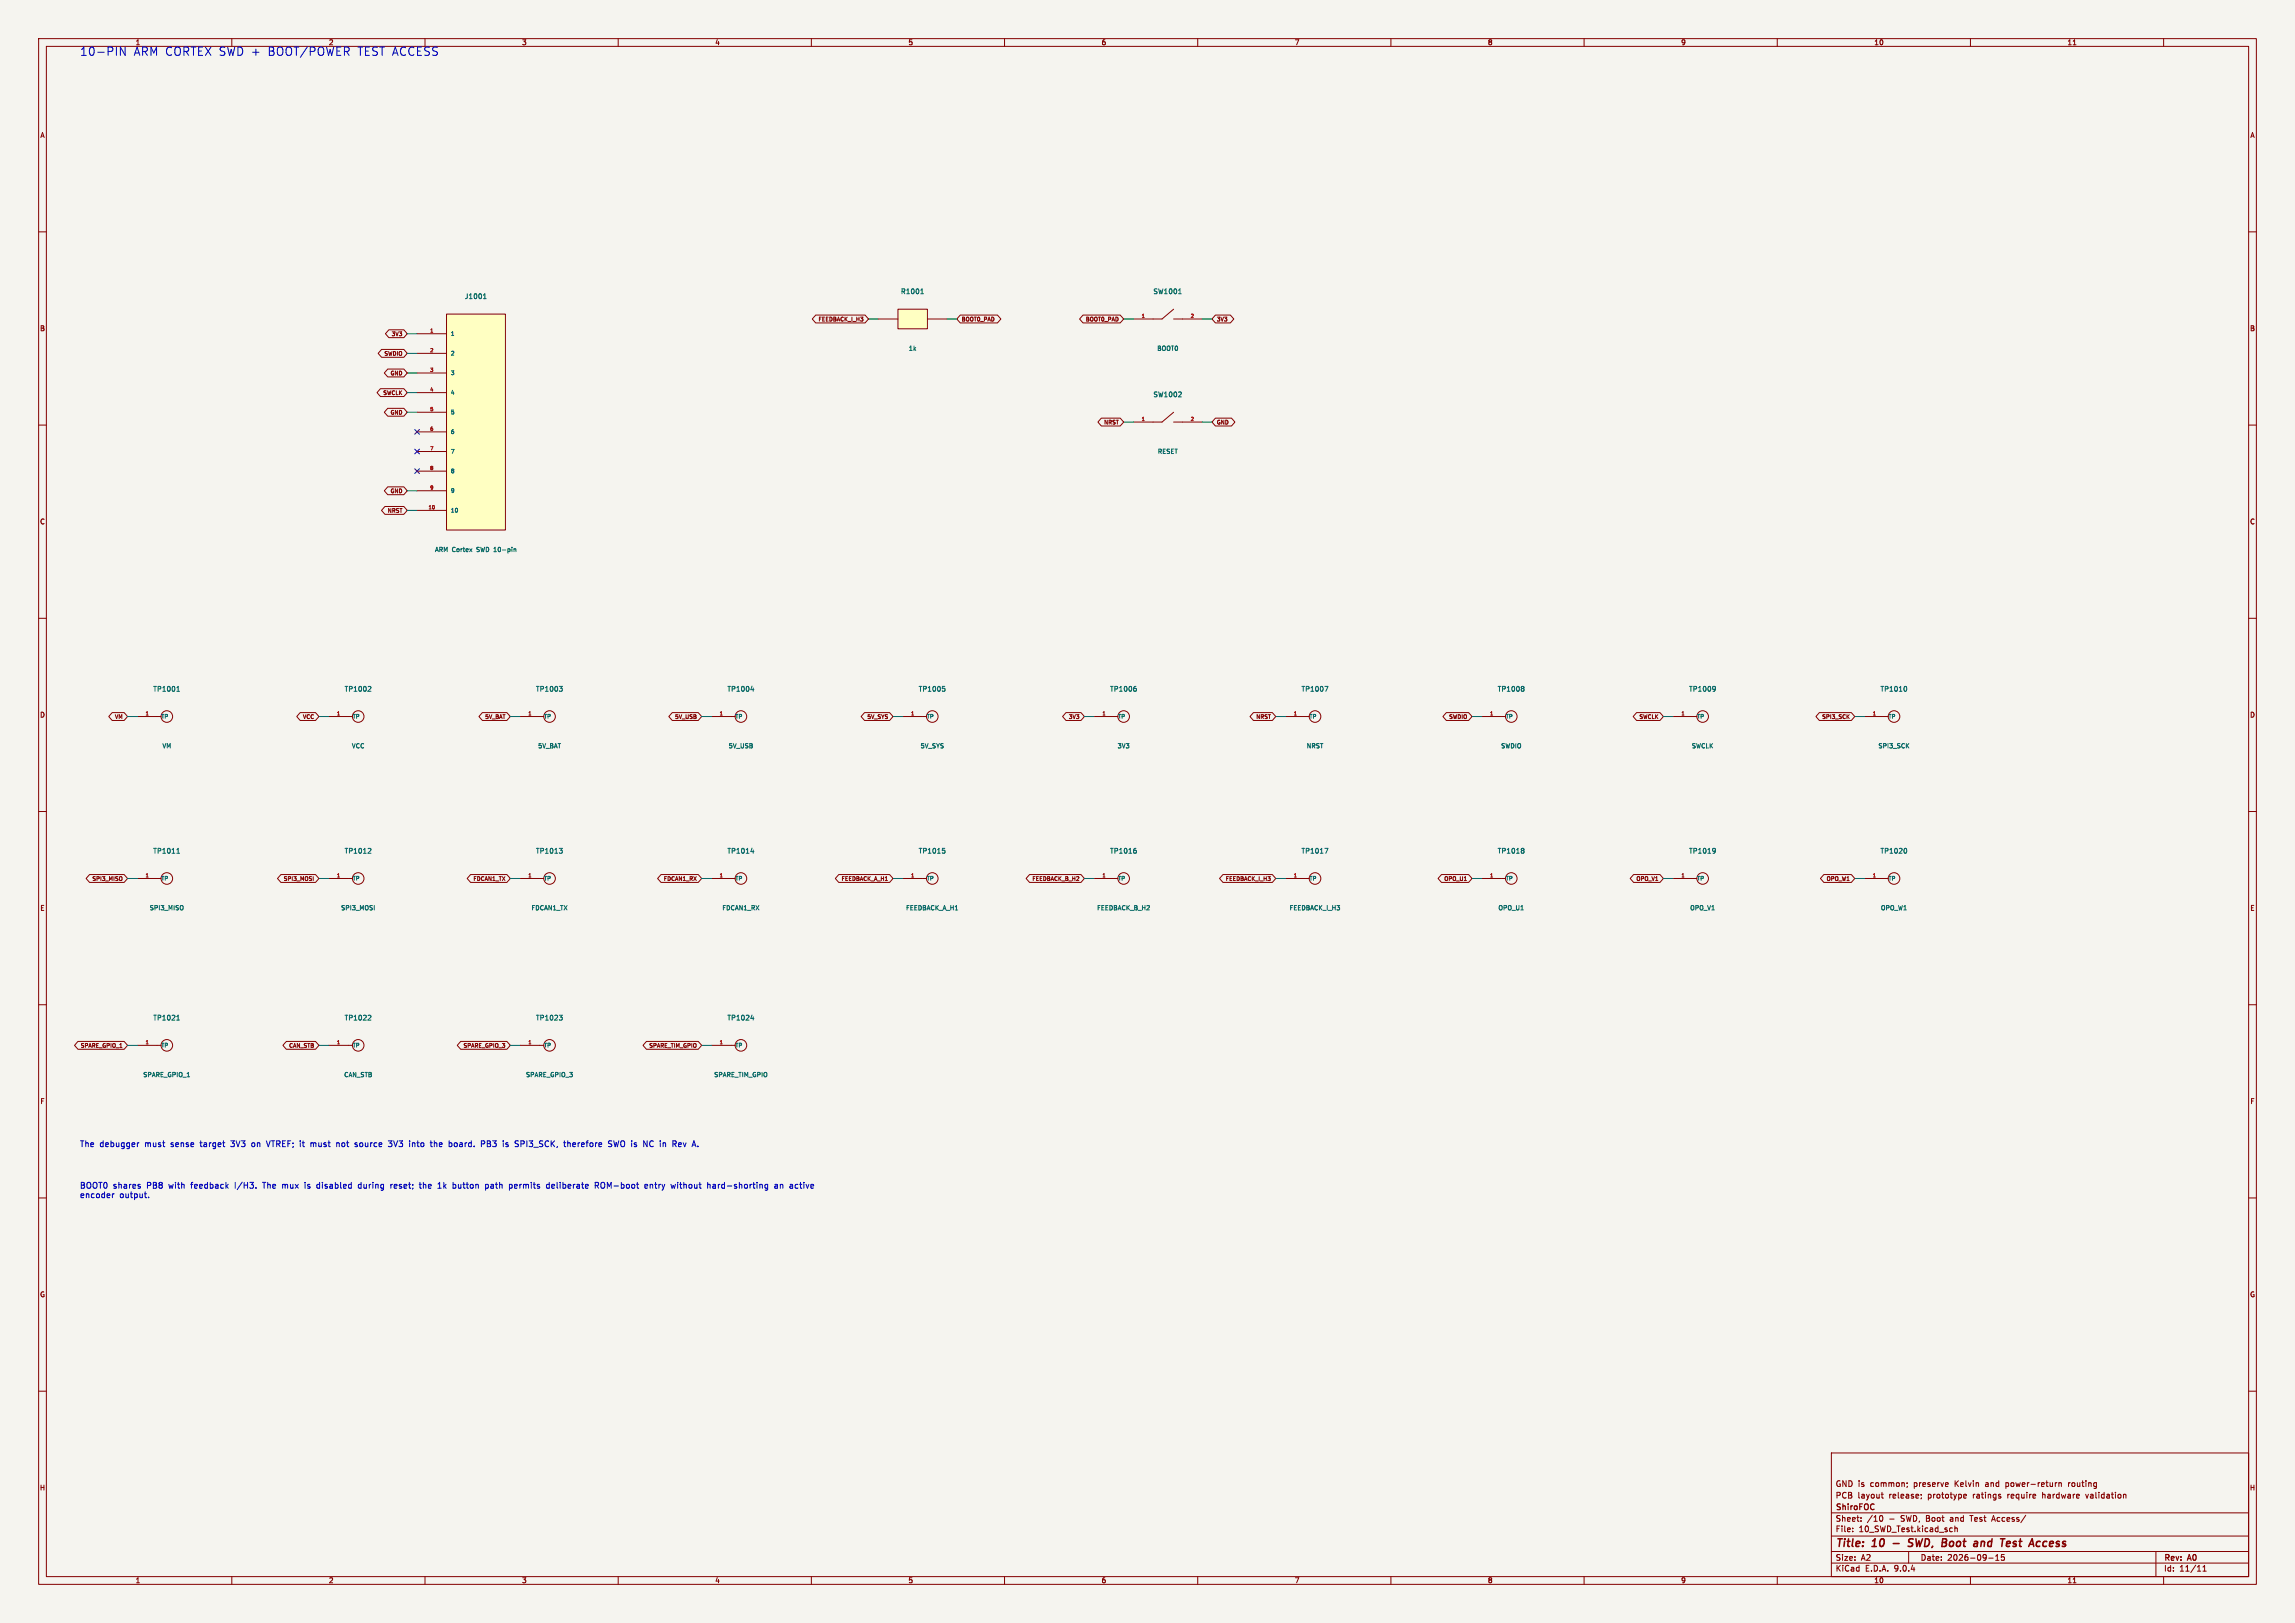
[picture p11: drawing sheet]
<svg xmlns="http://www.w3.org/2000/svg" width="594mm" height="420mm" viewBox="0 0 594 420" stroke-linecap="round" stroke-linejoin="round" font-family="sans-serif">
<defs><g id="words">
<g font-size="3" fill="#0000c2">
<text x="20.6" y="14.6">10-PIN</text>
<text x="34.5" y="14.6">ARM CORTEX SWD +</text>
<text x="69.2" y="14.6">BOOT/POWER</text>
<text x="92.5" y="14.6">TEST ACCESS</text>
</g>
<g font-size="2.8" fill="#840000">
<text x="475" y="400.9">Title:</text>
<text x="484.7" y="400.9">10</text>
<text x="495.6" y="400.9">SWD,</text>
<text x="505.1" y="400.9">Boot</text>
<text x="514.1" y="400.9">and</text>
<text x="521.9" y="400.9">Test</text>
<text x="530.2" y="400.9">Access</text>
</g>
<g font-size="2.1" fill="#0000c2">
<text x="20.6" y="296.9">The</text>
<text x="25.7" y="296.9">debugger</text>
<text x="37.5" y="296.9">must</text>
<text x="44.3" y="296.9">sense</text>
<text x="52.1" y="296.9">target</text>
<text x="60.2" y="296.9">3V3</text>
<text x="65.7" y="296.9">on</text>
<text x="69.8" y="296.9">VTREF; it</text>
<text x="81.4" y="296.9">must</text>
<text x="88.2" y="296.9">not</text>
<text x="93.2" y="296.9">source</text>
<text x="102" y="296.9">3V3</text>
<text x="107.5" y="296.9">into</text>
<text x="113.2" y="296.9">the</text>
<text x="118.1" y="296.9">board.</text>
<text x="126.6" y="296.9">PB3</text>
<text x="132.4" y="296.9">is</text>
<text x="135.7" y="296.9">SPI3_SCK,</text>
<text x="148.5" y="296.9">therefore</text>
<text x="160.1" y="296.9">SWO is</text>
<text x="169.5" y="296.9">NC in</text>
<text x="177.4" y="296.9">Rev</text>
<text x="20.6" y="307.7">BOOT0 shares</text>
<text x="20.6" y="310.1">encoder</text>
<text x="30.9" y="310.1">output.</text>
<text x="38" y="307.7">PB8</text>
<text x="43.8" y="307.7">with</text>
<text x="49.7" y="307.7">feedback</text>
<text x="61.2" y="307.7">I/H3.</text>
<text x="68.6" y="307.7">The</text>
<text x="73.7" y="307.7">mux</text>
<text x="79.7" y="307.7">is</text>
<text x="83" y="307.7">disabled</text>
<text x="93.9" y="307.7">during</text>
<text x="102.4" y="307.7">reset;</text>
<text x="110.1" y="307.7">the</text>
<text x="114.9" y="307.7">1k</text>
<text x="118.9" y="307.7">button</text>
<text x="127.5" y="307.7">path</text>
<text x="133.8" y="307.7">permits</text>
<text x="143.6" y="307.7">deliberate</text>
<text x="156.3" y="307.7">ROM-boot</text>
<text x="169.4" y="307.7">entry</text>
<text x="176.4" y="307.7">without</text>
<text x="185.9" y="307.7">hard-shorting</text>
<text x="203.5" y="307.7">an</text>
<text x="207.5" y="307.7">active</text>
</g>
<g font-size="2.1" fill="#840000">
<text x="475" y="388">PCB</text>
<text x="475" y="385">GND is</text>
<text x="480.8" y="388">layout</text>
<text x="484.1" y="385">common;</text>
<text x="489" y="388">release;</text>
<text x="495.5" y="385">preserve</text>
<text x="499.1" y="388">prototype</text>
<text x="506.2" y="385">Kelvin</text>
<text x="510.9" y="388">ratings</text>
<text x="514.3" y="385">and</text>
<text x="519.7" y="385">power-return</text>
<text x="520" y="388">require</text>
<text x="529.2" y="388">hardware</text>
<text x="536" y="385">routing</text>
<text x="540.6" y="388">validation</text>
<text x="475" y="394">Sheet:</text>
<text x="475" y="391.2">ShiroFOC</text>
<text x="483.2" y="394">/10</text>
<text x="489" y="394">-</text>
<text x="492.1" y="394">SWD, Boot</text>
<text x="505.1" y="394">and</text>
<text x="510.5" y="394">Test</text>
<text x="516.3" y="394">Access/</text>
<text x="475" y="396.7">File:</text>
<text x="481.1" y="396.7">10_SWD_Test.kicad_sch</text>
<text x="475" y="406.9">KiCad</text>
<text x="475" y="404.1">Size:</text>
<text x="481.7" y="404.1">A2</text>
<text x="482.7" y="406.9">E.D.A.</text>
<text x="490.3" y="406.9">9.0.4</text>
<text x="497" y="404.1">Date:</text>
<text x="504" y="404.1">2026-09-15</text>
<text x="560" y="404.3">Rev:</text>
<text x="560" y="406.9">Id:</text>
<text x="564.1" y="406.9">11/11</text>
<text x="566.4" y="404.3">A0</text>
</g>
<g font-size="1.8" fill="#840000">
<text x="35" y="11.9">1</text>
<text x="85" y="11.9">2</text>
<text x="135" y="11.9">3</text>
<text x="185" y="11.9">4</text>
<text x="235" y="11.9">5</text>
<text x="285" y="11.9">6</text>
<text x="335" y="11.9">7</text>
<text x="385" y="11.9">8</text>
<text x="435" y="11.9">9</text>
<text x="485" y="11.9">10</text>
<text x="535" y="11.9">11</text>
<text x="10.3" y="35.9">A</text>
<text x="582.3" y="35.9">A</text>
<text x="10.3" y="85.9">B</text>
<text x="582.3" y="85.9">B</text>
<text x="10.3" y="135.9">C</text>
<text x="582.3" y="135.9">C</text>
<text x="10.3" y="185.9">D</text>
<text x="582.3" y="185.9">D</text>
<text x="10.3" y="235.9">E</text>
<text x="582.3" y="235.9">E</text>
<text x="10.3" y="285.9">F</text>
<text x="582.3" y="285.9">F</text>
<text x="10.3" y="335.9">G</text>
<text x="582.3" y="335.9">G</text>
<text x="10.2" y="385.9">H</text>
<text x="582.2" y="385.9">H</text>
<text x="35" y="409.9">1</text>
<text x="85" y="409.9">2</text>
<text x="135" y="409.9">3</text>
<text x="185" y="409.9">4</text>
<text x="235" y="409.9">5</text>
<text x="285" y="409.9">6</text>
<text x="335" y="409.9">7</text>
<text x="385" y="409.9">8</text>
<text x="435" y="409.9">9</text>
<text x="485" y="409.9">10</text>
<text x="535" y="409.9">11</text>
</g>
<g font-size="1.8" fill="#006464">
<text x="120.2" y="77.6">J1001</text>
<text x="233.1" y="76.3">R1001</text>
<text x="298.4" y="76.3">SW1001</text>
<text x="298.4" y="103">SW1002</text>
<text x="39.5" y="179.2">TP1001</text>
<text x="89.1" y="179.2">TP1002</text>
<text x="138.6" y="179.2">TP1003</text>
<text x="188.1" y="179.2">TP1004</text>
<text x="237.7" y="179.2">TP1005</text>
<text x="287.2" y="179.2">TP1006</text>
<text x="336.7" y="179.2">TP1007</text>
<text x="387.5" y="179.2">TP1008</text>
<text x="437.1" y="179.2">TP1009</text>
<text x="486.6" y="179.2">TP1010</text>
<text x="39.5" y="221.1">TP1011</text>
<text x="89.1" y="221.1">TP1012</text>
<text x="138.6" y="221.1">TP1013</text>
<text x="188.1" y="221.1">TP1014</text>
<text x="237.7" y="221.1">TP1015</text>
<text x="287.2" y="221.1">TP1016</text>
<text x="336.7" y="221.1">TP1017</text>
<text x="387.5" y="221.1">TP1018</text>
<text x="437.1" y="221.1">TP1019</text>
<text x="486.6" y="221.1">TP1020</text>
<text x="39.5" y="264.3">TP1021</text>
<text x="89.1" y="264.3">TP1022</text>
<text x="138.6" y="264.3">TP1023</text>
<text x="188.1" y="264.3">TP1024</text>
</g>
<g font-size="1.6" fill="#006464">
<text x="235.1" y="91">1k</text>
<text x="299.4" y="91">BOOT0</text>
<text x="299.6" y="117.6">RESET</text>
<text x="112.5" y="143">ARM Cortex</text>
<text x="123.5" y="143">SWD 10-pin</text>
<text x="41.9" y="193.8">VM</text>
<text x="91" y="193.8">VCC</text>
<text x="139.2" y="193.8">5V_BAT</text>
<text x="188.5" y="193.8">5V_USB</text>
<text x="238.1" y="193.8">5V_SYS</text>
<text x="289.1" y="193.8">3V3</text>
<text x="338.1" y="193.8">NRST</text>
<text x="388.4" y="193.8">SWDIO</text>
<text x="437.8" y="193.8">SWCLK</text>
<text x="486.1" y="193.8">SPI3_SCK</text>
<text x="38.6" y="235.8">SPI3_MISO</text>
<text x="88.2" y="235.8">SPI3_MOSI</text>
<text x="137.4" y="235.8">FDCAN1_TX</text>
<text x="186.8" y="235.8">FDCAN1_RX</text>
<text x="234.4" y="235.8">FEEDBACK_A_H1</text>
<text x="283.8" y="235.8">FEEDBACK_B_H2</text>
<text x="333.7" y="235.8">FEEDBACK_I_H3</text>
<text x="387.7" y="235.8">OPO_U1</text>
<text x="437.3" y="235.8">OPO_V1</text>
<text x="486.7" y="235.8">OPO_W1</text>
<text x="36.9" y="278.9">SPARE_GPIO_1</text>
<text x="88.9" y="278.9">CAN_STB</text>
<text x="136" y="278.9">SPARE_GPIO_3</text>
<text x="184.7" y="278.9">SPARE_TIM_GPIO</text>
</g>
<g font-size="1.4" fill="#840000">
<text x="211.7" y="83.4">FEEDBACK_I_H3</text>
<text x="248.8" y="83.4">BOOT0_PAD</text>
<text x="280.9" y="83.4">BOOT0_PAD</text>
<text x="314.8" y="83.4">3V3</text>
<text x="101.2" y="87.2">3V3</text>
<text x="99.3" y="92.2">SWDIO</text>
<text x="100.9" y="97.3">GND</text>
<text x="99" y="102.4">SWCLK</text>
<text x="100.9" y="107.5">GND</text>
<text x="285.6" y="110">NRST</text>
<text x="314.8" y="110">GND</text>
<text x="100.9" y="127.8">GND</text>
<text x="100.2" y="132.9">NRST</text>
<text x="29.6" y="186.2">VM</text>
<text x="78.3" y="186.2">VCC</text>
<text x="125.4" y="186.2">5V_BAT</text>
<text x="174.6" y="186.2">5V_USB</text>
<text x="224.3" y="186.2">5V_SYS</text>
<text x="276.5" y="186.2">3V3</text>
<text x="325" y="186.2">NRST</text>
<text x="374.9" y="186.2">SWDIO</text>
<text x="424.1" y="186.2">SWCLK</text>
<text x="471.5" y="186.2">SPI3_SCK</text>
<text x="23.7" y="228.1">SPI3_MISO</text>
<text x="73.3" y="228.1">SPI3_MOSI</text>
<text x="122.4" y="228.1">FDCAN1_TX</text>
<text x="171.6" y="228.1">FDCAN1_RX</text>
<text x="217.6" y="228.1">FEEDBACK_A_H1</text>
<text x="267" y="228.1">FEEDBACK_B_H2</text>
<text x="317.1" y="228.1">FEEDBACK_I_H3</text>
<text x="373.7" y="228.1">OPO_U1</text>
<text x="423.4" y="228.1">OPO_V1</text>
<text x="472.6" y="228.1">OPO_W1</text>
<text x="20.7" y="271.3">SPARE_GPIO_1</text>
<text x="74.7" y="271.3">CAN_STB</text>
<text x="119.8" y="271.3">SPARE_GPIO_3</text>
<text x="167.9" y="271.3">SPARE_TIM_GPIO</text>
</g>
<g font-size="1.4" fill="#006464">
<text x="116.6" y="87.1">1</text>
<text x="116.6" y="92.2">2</text>
<text x="116.6" y="97.3">3</text>
<text x="116.6" y="102.3">4</text>
<text x="116.6" y="107.4">5</text>
<text x="116.6" y="112.5">6</text>
<text x="116.6" y="117.6">7</text>
<text x="116.6" y="122.7">8</text>
<text x="116.6" y="127.7">9</text>
<text x="116.6" y="132.8">10</text>
<text x="41.7" y="186.2">TP</text>
<text x="91.2" y="186.2">TP</text>
<text x="140.7" y="186.2">TP</text>
<text x="190.2" y="186.2">TP</text>
<text x="239.8" y="186.2">TP</text>
<text x="289.3" y="186.2">TP</text>
<text x="338.8" y="186.2">TP</text>
<text x="389.6" y="186.2">TP</text>
<text x="439.2" y="186.2">TP</text>
<text x="488.7" y="186.2">TP</text>
<text x="41.7" y="228.1">TP</text>
<text x="91.2" y="228.1">TP</text>
<text x="140.7" y="228.1">TP</text>
<text x="190.2" y="228.1">TP</text>
<text x="239.8" y="228.1">TP</text>
<text x="289.3" y="228.1">TP</text>
<text x="338.8" y="228.1">TP</text>
<text x="389.6" y="228.1">TP</text>
<text x="439.2" y="228.1">TP</text>
<text x="488.7" y="228.1">TP</text>
<text x="41.7" y="271.2">TP</text>
<text x="91.2" y="271.2">TP</text>
<text x="140.7" y="271.2">TP</text>
<text x="190.2" y="271.2">TP</text>
</g>
<g font-size="1.2" fill="#a90000">
<text x="295.3" y="82.3">1</text>
<text x="308" y="82.3">2</text>
<text x="111.2" y="86.1">1</text>
<text x="111.2" y="91.2">2</text>
<text x="111.2" y="96.3">3</text>
<text x="111.2" y="101.3">4</text>
<text x="111.2" y="106.4">5</text>
<text x="111.2" y="111.5">6</text>
<text x="295.3" y="109">1</text>
<text x="308" y="109">2</text>
<text x="111.2" y="116.6">7</text>
<text x="111.2" y="121.7">8</text>
<text x="110.8" y="131.8">10</text>
<text x="111.2" y="126.7">9</text>
<text x="37.5" y="185.2">1</text>
<text x="87.1" y="185.2">1</text>
<text x="136.6" y="185.2">1</text>
<text x="186.1" y="185.2">1</text>
<text x="235.7" y="185.2">1</text>
<text x="285.2" y="185.2">1</text>
<text x="334.7" y="185.2">1</text>
<text x="385.5" y="185.2">1</text>
<text x="435" y="185.2">1</text>
<text x="484.6" y="185.2">1</text>
<text x="37.5" y="227.1">1</text>
<text x="87.1" y="227.1">1</text>
<text x="136.6" y="227.1">1</text>
<text x="186.1" y="227.1">1</text>
<text x="235.7" y="227.1">1</text>
<text x="285.2" y="227.1">1</text>
<text x="334.7" y="227.1">1</text>
<text x="385.5" y="227.1">1</text>
<text x="435" y="227.1">1</text>
<text x="484.6" y="227.1">1</text>
<text x="37.5" y="270.3">1</text>
<text x="87.1" y="270.3">1</text>
<text x="136.6" y="270.3">1</text>
<text x="186.1" y="270.3">1</text>
</g>
</g></defs>
<path d="M0 0h594v420h-594z" fill="#f5f4ef" stroke="#f5f4ef" stroke-width=".26"/>
<g fill="none" stroke="#840000" stroke-width=".26">
<path d="M10 10h574v400h-574zM12 12h570v396h-570zM60 10v2M110 10v2M160 10v2M210 10v2M260 10v2M310 10v2M360 10v2M410 10v2M460 10v2M510 10v2"/>
<path d="M536.6 11.6h.7M560 10v2M10 60h2M582 60h2M10 110h2M582 110h2M10 160h2M582 160h2M283.2 185.4h6.1M10 210h2M582 210h2M482.6 227.3h6.1"/>
<path d="M10 260h2M582 260h2M10 310h2M582 310h2M10 360h2M474 376h108v32h-108zM582 360h2M474 397.5h108M474 391.5h108M479.5 396.2v.2M479.5 395.4v.2M481.7 393.5v.2"/>
<path d="M481.7 392.7v.2M486.7 392.2h.1a.8 .8 0 0 1 .5 .7 .8 .8 0 0 1-.5 .8l-.1-.1M486.9 386.7h.6M487.1 386.2v1.3l.4 .2M493.6 383.7v.2M493.7 384.6l-.2 .3M497.2 386.7v.2M497.3 387.6l-.1 .3M504.9 395.4h.4M505.3 396.3l-.4 .1M506 395.5l.5-.1 .1 1M506 394.9v1.5"/>
<path d="M508.5 386.7h.4l.1 .3-.8 .2M508.9 387.6l-.4 .1M515.6 393.2h.7M516 392.2l-.5 1.5M517.8 387.2v.4M532.4 383.7l-.4 .1M532.9 383.8l.6-.1v1M532.9 383.7v1M535.4 383.7v1M535.5 383.7l-.1 .3M539.8 386.7l.4 1M549.8 386.7l.4 .2v.8"/>
<path d="M60 408v2M110 408v2M160 408v2M210 408v2M260 408v2M310 408v2M360 408v2M410 408v2M460 408v2M474 404.5h108M474 401.5h108M494 401.5v3"/>
<path d="M510 408v2M514.7 403.2h1.2M516.5 403.8h.9M516.5 402.7l.5-.4v1.5M518.7 402.3h-.7v.7l.7-.1v.7l-.2 .2-.5-.2M536.6 409.6h.7M558 401.5v6.5M560 408v2M570.2 406.6h.8M570.2 405.5l.4-.4v1.5"/>
<circle cx="290.8" cy="185.4" r="1.5"/>
<circle cx="490.2" cy="227.3" r="1.5"/>
</g>
<path d="M490 399.4h1.5M494.9 398.2l-.6 .1-.3 .5 .2 .3 .7 .2M503.7 398.3l.1 .3-.1 .4M503.7 399.3v.7M512.9 398.9l-.2 1.3M513.4 398.9l-.6 .2M520.3 399v.3M521.4 398.9l-.3 .3 .2 .3M529.6 398.9l-.6 .1-.2 .2M494.9 400l-.3 .2-.8-.1M521 400.1l.5 .1M528.8 400l.6 .2" fill="none" stroke="#840000" stroke-width=".4"/>
<path d="M293.8 177.6h.2M293.9 178.1l.2 .2-.2 .6M493.2 219.5a.79 .79 0 0 1 0 1.3" fill="none" stroke="#006464" stroke-width=".26"/>
<path d="M232.4 80h7.6v5.1h-7.6z" fill="#ffffc2"/>
<g fill="none" stroke="#840000" stroke-width=".26">
<path d="M227.3 82.6h5.1M232.4 80h7.6v5.1h-7.6zM240 82.6h5.1M303.8 80l-3 2.6h-7.4M303.8 82.6h7.3M303.8 106.7l-3 2.5h-7.4M303.8 109.2h7.3M134.6 185.4h6.1M184.1 185.4h6.2M134.6 227.3h6.1M184.1 227.3h6.2"/>
<circle cx="142.2" cy="185.4" r="1.5"/>
<circle cx="191.8" cy="185.4" r="1.5"/>
<circle cx="142.2" cy="227.3" r="1.5"/>
<circle cx="191.8" cy="227.3" r="1.5"/>
</g>
<g fill="none" stroke="#006464" stroke-width=".26">
<path d="M238.3 76h.7M238.4 75l.3-.3v1.3M305 76h.8M305 102.7h.8M305.7 101.5v.5M144.7 177.6h.8l-.4 .5M145.3 178.1l.2 .2-.2 .6M194.3 178.5h.8M194.9 178v.9M144.7 219.5h.8l-.4 .5M194.9 220v.8M145.3 220l.2 .3-.2 .5"/>
<path d="M194.3 220.4h.8"/>
</g>
<path d="M115.6 81.3h15.2v55.9h-15.2z" fill="#ffffc2"/>
<g fill="none" stroke="#840000" stroke-width=".26">
<path d="M98.8 90.4h5.7l.9 1-.9 1.1h-5.7l-.9-1.1zM100.4 95.5h4.1l.9 1-.9 1h-4.1l-.9-1zM100.6 85.3h3.9l.9 1.1-.9 1h-3.9l-.8-1zM107.9 86.4h7.7M107.9 91.4h7.7M107.9 96.5h7.7M115.6 81.3h15.2v55.9h-15.2zM211.1 81.5h12.8l.9 1.1-.9 1h-12.8l-.9-1zM248.5 81.5h9.7l.9 1.1-.9 1h-9.7l-.9-1zM280.3 81.5h9.6l.9 1.1-.9 1h-9.6l-.9-1zM314.6 81.5h3.9l.8 1.1-.8 1h-3.9l-.9-1zM98.5 100.6h6l.9 1-.9 1h-6l-.9-1z"/>
<path d="M100.4 105.7h4.1l.9 1-.9 1h-4.1l-.9-1zM107.9 101.6h7.7M107.9 106.7h7.7M107.9 111.8h7.7M107.9 116.8h7.7M285.1 108.2h4.8l.9 1-.9 1h-4.8l-.9-1zM314.6 108.2h4.1l.9 1-.9 1h-4.1l-.9-1zM99.6 131.1h4.9l.9 1-.9 1h-4.9l-.9-1zM100.4 126h4.1l.9 1-.9 1h-4.1l-.9-1zM107.9 121.9h7.7M107.9 127h7.7M107.9 132.1h7.7"/>
<path d="M29 184.4h3.1l.9 1-.9 1h-3.1l-.9-1zM35.6 185.4h6.1M77.7 184.4h4l.8 1-.8 1h-4l-.9-1zM85.1 185.4h6.1M124.9 184.4h6.3l.9 1-.9 1h-6.3l-.9-1zM174 184.4h6.7l.9 1-.9 1h-6.7l-.9-1zM223.8 184.4h6.5l.8 1-.8 1h-6.5l-.9-1zM233.7 185.4h6.1M275.9 184.4h3.9l.9 1-.9 1h-3.9l-.9-1zM324.4 184.4h4.9l.9 1-.9 1h-4.9l-.9-1zM332.7 185.4h6.2M374.4 184.4h5.7l.9 1-.9 1h-5.7l-.9-1z"/>
<path d="M383.5 185.4h6.2M423.6 184.4h6l.9 1-.9 1h-6l-.9-1zM433.1 185.4h6.1M470.9 184.4h8.3l.9 1-.9 1h-8.3l-.9-1zM482.6 185.4h6.1M23.2 226.3h8.9l.9 1-.9 1h-8.9l-.9-1zM35.6 227.3h6.1M72.7 226.3h9l.8 1-.8 1h-9l-.9-1zM85.1 227.3h6.1M121.8 226.3h9.4l.9 1-.9 1h-9.4l-.9-1zM171.1 226.3h9.6l.9 1-.9 1h-9.6l-.9-1zM217.1 226.3h13.2l.8 1-.8 1h-13.2l-.9-1z"/>
<path d="M233.7 227.3h6.1M266.5 226.3h13.3l.9 1-.9 1h-13.3l-.9-1zM283.2 227.3h6.1M316.5 226.3h12.8l.9 1-.9 1h-12.8l-.9-1zM332.7 227.3h6.2M373.1 226.3h7l.9 1-.9 1h-7l-.9-1zM383.5 227.3h6.2M422.8 226.3h6.8l.9 1-.9 1h-6.8l-.9-1zM433.1 227.3h6.1M472.1 226.3h7.1l.9 1-.9 1h-7.1l-.9-1zM20.2 269.5h11.9l.9 1-.9 1h-11.9l-.9-1zM35.6 270.5h6.1"/>
<path d="M74.1 269.5h7.6l.8 1-.8 1h-7.6l-.9-1zM85.1 270.5h6.1M119.2 269.5h12l.9 1-.9 1h-12l-.9-1zM134.6 270.5h6.1M167.3 269.5h13.4l.9 1-.9 1h-13.4l-.9-1zM184.1 270.5h6.2"/>
<circle cx="43.2" cy="185.4" r="1.5"/>
<circle cx="92.7" cy="185.4" r="1.5"/>
<circle cx="241.3" cy="185.4" r="1.5"/>
<circle cx="340.4" cy="185.4" r="1.5"/>
<circle cx="391.2" cy="185.4" r="1.5"/>
<circle cx="440.7" cy="185.4" r="1.5"/>
<circle cx="490.2" cy="185.4" r="1.5"/>
<circle cx="43.2" cy="227.3" r="1.5"/>
<circle cx="92.7" cy="227.3" r="1.5"/>
<circle cx="241.3" cy="227.3" r="1.5"/>
<circle cx="290.8" cy="227.3" r="1.5"/>
<circle cx="340.4" cy="227.3" r="1.5"/>
<circle cx="391.2" cy="227.3" r="1.5"/>
<circle cx="440.7" cy="227.3" r="1.5"/>
<circle cx="43.2" cy="270.5" r="1.5"/>
<circle cx="92.7" cy="270.5" r="1.5"/>
<circle cx="142.2" cy="270.5" r="1.5"/>
<circle cx="191.8" cy="270.5" r="1.5"/>
</g>
<g fill="none" stroke="#006464" stroke-width=".26">
<path d="M125.1 77.3h.8M125.2 76.3l.3-.3v1.3M133 142.1h.5v.7M45.8 178.9h.7M46 177.8l.1-.2v1.3M95.8 177.6l.2 .3-.1 .3-.7 .7h.8M243.9 177.6h.6M244.4 178.1l.2 .2-.2 .6M342.9 177.6h.8l-.5 1.3M394.2 177.6l.3 .3-.3 .3 .3 .4-.3 .3M443.7 177.6l.3 .3-.3 .9M444 178.2l-.3 .2"/>
<path d="M493.2 177.6a.79 .79 0 0 1 0 1.3M46 219.7l.1-.2v1.3M95.8 219.5l.2 .3-.1 .3-.7 .7h.8M243.9 219.5h.6M293.8 219.5h.2M342.9 219.5h.8l-.5 1.3M394.2 219.5l.3 .3-.3 .3 .3 .5-.3 .2M443.7 219.5l.3 .3-.3 .9M45.8 220.8h.7M244.4 220l.2 .3-.2 .5M293.9 220l.2 .3-.2 .5M444 220.1l-.3 .2"/>
<path d="M45.8 264h.7M46 262.9l.1-.2v1.3M95.8 262.7l.2 .2-.1 .4-.7 .7h.8M144.7 262.7h.8l-.4 .5M145.3 263.2l.2 .2-.2 .6M194.3 263.6h.8M194.9 263.1v.9"/>
</g>
<g fill="none" stroke="#009600" stroke-width=".26">
<path d="M105.4 86.4h2.5M105.4 91.4h2.5M105.4 96.5h2.5M224.8 82.6h2.5M245.1 82.6h2.5M290.8 82.6h2.6M311.1 82.6h2.6M105.4 101.6h2.5M105.4 106.7h2.5M290.8 109.2h2.6M311.1 109.2h2.6M105.4 132.1h2.5"/>
<path d="M105.4 127h2.5M33 185.4h2.6M82.5 185.4h2.6M132.1 185.4h2.5M181.6 185.4h2.5M231.1 185.4h2.6M280.7 185.4h2.5M330.2 185.4h2.5M381 185.4h2.5M430.5 185.4h2.6M480.1 185.4h2.5M33 227.3h2.6"/>
<path d="M82.5 227.3h2.6M132.1 227.3h2.5M181.6 227.3h2.5M231.1 227.3h2.6M280.7 227.3h2.5M330.2 227.3h2.5M381 227.3h2.5M430.5 227.3h2.6M480.1 227.3h2.5M33 270.5h2.6M82.5 270.5h2.6M132.1 270.5h2.5"/>
<path d="M181.6 270.5h2.5"/>
</g>
<path d="M107.3 111.2l1.3 1.2M107.3 116.2l1.3 1.2M108.6 111.2l-1.3 1.2M108.6 116.2l-1.3 1.2M107.3 121.3l1.3 1.2M108.6 121.3l-1.3 1.2" fill="none" stroke="#000084" stroke-width=".26"/>
<g fill="none" stroke="#0000c2" stroke-width=".26">
<path d="M32.4 12.2v2.1l-1.2-2.1v2.1M35.6 295.7v1M36 295.7l-.4 .3M68.9 295.2l.5 1.5M80.5 295.7v1M80.9 295.7l-.4 .2M87.1 295.7v1M87.7 295.8l-.6 .1M92.4 295.8l-.3-.1-.2 .3 .6 .4M92.5 296.5l-.2 .2h-.4M100.5 296.6l.2 .1 .7-.1M100.5 295.2h.9l-.5 .6 .5 .1"/>
<path d="M106.7 295.7v1M107 295.7l-.3 .2M111.3 295.7h.6M111.6 296.7h.3M112.4 295.2v1.5M112.6 295.7l-.2 .2M116.7 295.7l.3 .3v.4l-.3 .3M124.6 295.2h.6l.3 .3-.2 .4-.7 .1M131.1 295.7l.4 .1M131.1 296.2l.4 .1 .1 .2-.5 .2M134.8 296h.6M135.4 295.2h-.6v1.5"/>
<path d="M146.9 295.9l.6-.1 .1 .9M157.6 295.9l.6 .2 .1 .3-.2 .3h-.6M157.6 295.3h.7M158.9 295.2l.3 1.5 .3-1.1M168.4 296.7h.6M168.4 295.3h.6M176.1 295.7l.2 .4-.7 .1M176.3 296.7h-.2M29.1 308.9v1M29.5 308.9l-.4 .3M36.1 307l.2 .2-.2 .3M36.1 306.5h.2"/>
<path d="M37.4 308.9h.5M37.8 309.9h.1M38.5 309.8v.1M58.6 306.9l.5 .6M59.1 306.5l-.6 .6M66.2 307.3v.2M78.9 306v.1M78.9 306.5v1M82.6 306.5h-.3l-.3 .3 .1 .5 .5 .2M93.3 306.5h-.3l-.3 .3 .1 .5 .5 .2M101.2 306.5v1M101.6 306.5l-.4 .3"/>
<path d="M108.5 306.5h.6M108.7 306v1.3l.4 .2M113.3 307.5h.9M113.6 306.2l.2-.2v1.5M117.9 306.6v.7M125.7 306.5h.4l.3 .3-.1 .6h-.6M125.7 306.5v1.5M132 306.5h.4l.2 .3-.1 .5-.5 .2M133.2 306.5v.9M133.9 306.8l-.7 .2M141.4 307.2l.3 .3 .5-.1M142.2 306.5h-.5l-.3 .3"/>
<path d="M142.2 306v1.5M143 306.5l-.2 .2v.6l.2 .2M143.5 306.8l-.7 .2M154.1 306.8l.7-.1 .1-.6-.8-.1v1.5M154.4 306.8l.5 .7M155.9 306l-.4 .5 .1 .8 .3 .2M166.9 307l.7-.2v-.3h-.5l-.2 .2 .1 .7h.6M168.3 306.5v1M168.9 306.5l-.6 .1M175.4 306v.1M175.4 306.5v1M183.7 306.5l.1 1"/>
<path d="M184.5 306.5h.6l.1 1M185.2 306.8l-.7 .3 .2 .4 .5-.1M200.6 306.5h.6v1M201.2 306.8l-.7 .3 .2 .4 .5-.1M202 306.6l.5-.1 .1 1M202 306.5v1M206.4 306.5h.1M206.5 307.4l-.1 .1"/>
</g>
<use href="#words"/>
</svg>
